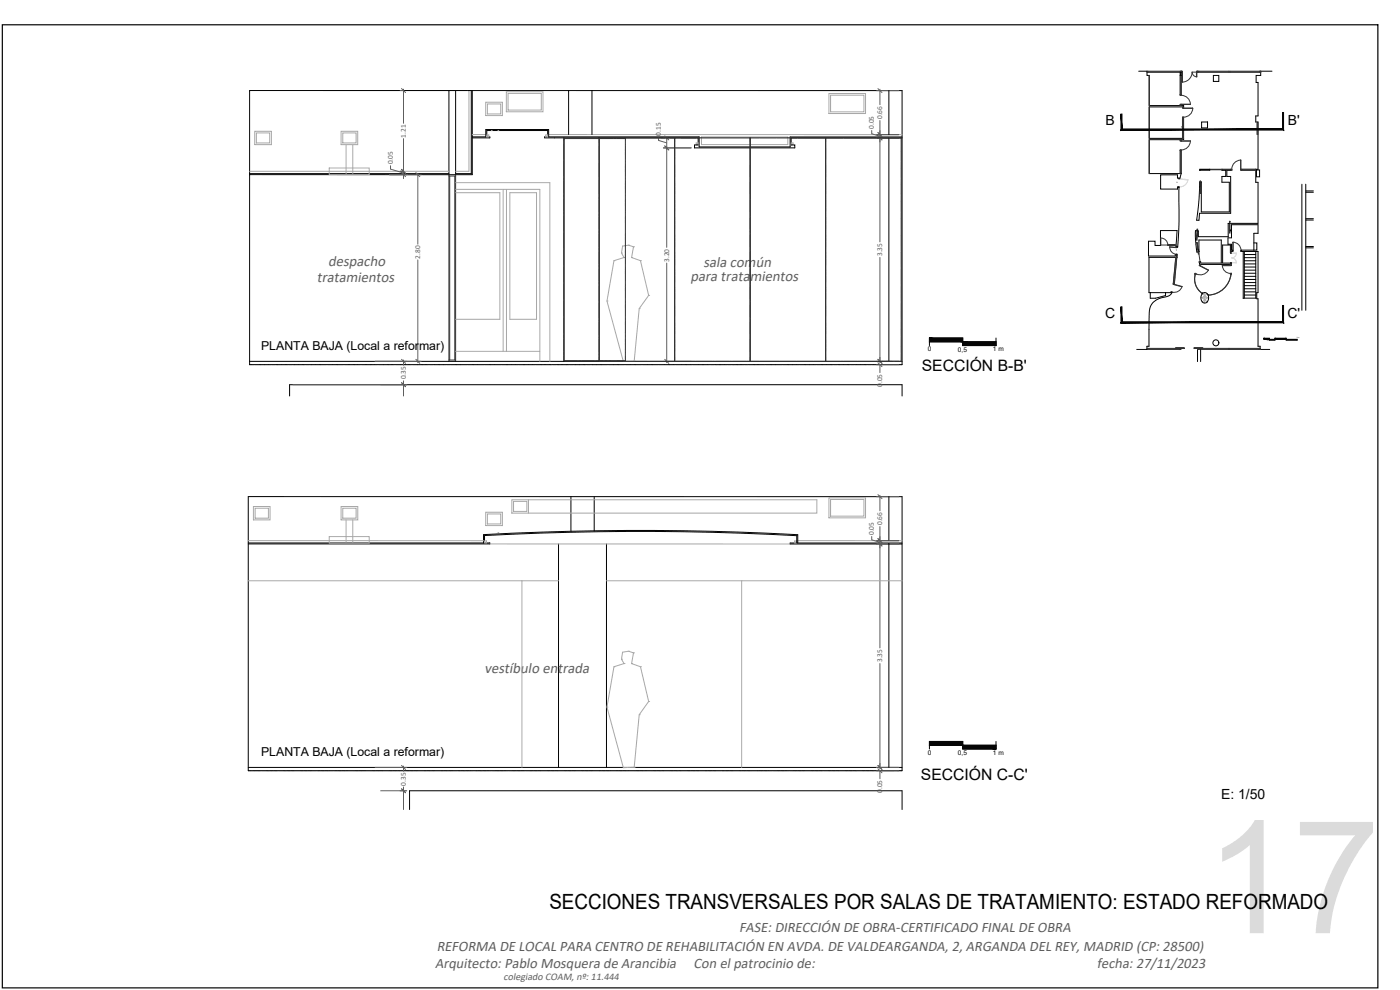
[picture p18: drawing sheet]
<svg xmlns="http://www.w3.org/2000/svg" width="420mm" height="297mm" viewBox="0 0 420 297" stroke-linecap="round" stroke-linejoin="round" font-family="sans-serif">
<defs><g id="words">
<text font-size="47.2" fill="#dbdbdb" x="361.6" y="280">17</text>
<text font-size="6.3" x="164.9" y="272.6">SECCIONES TRANSVERSALES POR SALAS DE TRATAMIENTO: ESTADO REFORMADO</text>
<g font-size="4.7">
<text x="276.6" y="111.4">SECCIÓN B-B'</text>
<text x="276.4" y="233.9">SECCIÓN C-C'</text>
</g>
<g font-size="4.5" fill="#5e5e5e">
<text x="98.4" y="79.9">despacho</text>
<text x="211.1" y="80.1">sala común</text>
<text x="95.1" y="84.5">tratamientos</text>
<text x="207.2" y="84.4">para tratamientos</text>
<text x="145.4" y="202">vestíbulo entrada</text>
</g>
<g font-size="4.4" fill="#5e5e5e">
<text x="221.8" y="279.6">FASE: DIRECCIÓN DE OBRA-CERTIFICADO FINAL DE OBRA</text>
<text x="131.1" y="285.4">REFORMA DE LOCAL PARA CENTRO DE REHABILITACIÓN EN AVDA. DE VALDEARGANDA, 2, ARGANDA DEL REY, MADRID (CP: 28500)</text>
<text x="130.6" y="290.4">Arquitecto: Pablo Mosquera de Arancibia</text>
<text x="208.2" y="290.4">Con el patrocinio de:</text>
<text x="329.2" y="290.4">fecha: 27/11/2023</text>
</g>
<g font-size="4.2">
<text x="331.8" y="37.5">B</text>
<text x="386.5" y="37.5">B'</text>
<text x="331.7" y="95.4">C</text>
<text x="386.4" y="95.4">C'</text>
<text x="366.5" y="239.6">E: 1/50</text>
</g>
<g font-size="3.7">
<text x="78.4" y="105.1">PLANTA BAJA (Local a reformar)</text>
<text x="78.4" y="226.9">PLANTA BAJA (Local a reformar)</text>
</g>
<text font-size="3.1" fill="#5e5e5e" x="151.1" y="294.2">colegiado COAM, nº: 11.444</text>
<g font-size="2.2" fill="#5e5e5e">
<text x="264.8" y="35.7" transform="rotate(-90 264.8 35.7)">0.66</text>
<text x="121.8" y="41.3" transform="rotate(-90 121.8 41.3)">1.21</text>
<text x="198.3" y="40.7" transform="rotate(-90 198.3 40.7)">0.15</text>
<text x="262.3" y="38.7" transform="rotate(-90 262.3 38.7)">0.05</text>
<text x="117.9" y="49.3" transform="rotate(-90 117.9 49.3)">0.05</text>
<text x="126.1" y="77.6" transform="rotate(-90 126.1 77.6)">2.80</text>
<text x="264.8" y="76.8" transform="rotate(-90 264.8 76.8)">3.35</text>
<text x="200.8" y="78.6" transform="rotate(-90 200.8 78.6)">3.20</text>
<text x="121.8" y="113.8" transform="rotate(-90 121.8 113.8)">0.35</text>
<text x="264.8" y="116.1" transform="rotate(-90 264.8 116.1)">0.05</text>
<text x="262.3" y="160.6" transform="rotate(-90 262.3 160.6)">0.05</text>
<text x="264.8" y="157.6" transform="rotate(-90 264.8 157.6)">0.66</text>
<text x="264.8" y="198.7" transform="rotate(-90 264.8 198.7)">3.35</text>
<text x="121.8" y="235.7" transform="rotate(-90 121.8 235.7)">0.35</text>
<text x="264.8" y="237.9" transform="rotate(-90 264.8 237.9)">0.05</text>
</g>
<g font-size="2">
<text x="278.4" y="105.4">0</text>
<text x="287.5" y="105.5">0,5</text>
<text x="298" y="105.4">1 m</text>
<text x="278.4" y="226.5">0</text>
<text x="287.5" y="226.6">0,5</text>
<text x="298" y="226.4">1 m</text>
</g>
<g font-size=".5">
<text x="379.3" y="101.4">0</text>
<text x="382.5" y="101.4">1</text>
<text x="385.8" y="101.4">2</text>
<text x="389.2" y="101.4">3 m</text>
<text x="380.3" y="102.3">0,5</text>
</g>
</g></defs>
<!-- layer: Muros -->
<g fill="none" stroke="#000" stroke-width=".3">
<path d="M134.7 27.2v24.9h-59.8M136.7 27.2v24.9h4.7v-24.9M141.7 27.2v25.2h-66.8M341.7 21.4h2.5v1.2h.7v9.1h10.3v.4h-10.3v9.4h10.3v.4h-10.3v10.2h9.6l-.4 1.4-.7-.1v-.9h-5.1v4.2h5.1v-.5h.4M354.2 21.7v.9h.3v-.9M360.6 36.6h1.8v1.8h-1.8zM364.2 22.6h1.6v1.8h-1.6zM381.7 21.4h-3.3v1.2h-1.4v2.1h.5v10.1h-.6v1.8h.6v14.2h-.6v3.9h.6v12.3h-8.4M141.7 41.4h5.3v-.3h-.9v-1.9h18.3v1.9h-.9v.3h46v2.1h-1.1v.9h30.1v-.9h-1.1v-2.1h33.3M141.7 41.1h4.1v-2.2h18.9v2.2h45.1v3h27.3v-3h33.6M353.2 54.7h.1M353.5 56.2h.3"/>
<path d="M353.8 56.2v11.2l-.4 6.7-.5-.1 .4-4.8h-5v4.4h-1.7v-1.2h-1.9v4.4h8v-.3h.6l-.1 .7M360.1 50.8h3v.3h-3zM360.2 54.6l-.5 6.4-.6 5.1h.7l.2-2.1h9.3v-11.1h-1.1v-1.8h1.1v-.3h-2.6v.3h1.2v1.8h-1.2v1.8h2.2v8.9h-8.4v-9h-.2M377.1 51h.9v2.1h-.9zM390.7 55.3v37.8M391.9 57.7h2.3M391.9 55.3v37.8M391.9 57.3h2.3M353 75h.1M353.2 77.2h-8.4v10.6h.4v1.7h1.6l3-.8v-.9h1.9a2.52 2.52 0 0 1-2.2 1.3 4.7 4.7 0 0 0-4.6 5.1l-.1 9.7h-.6v.9h-3.1M353.2 76.8v.4M359.2 69.3l-.4-.1v2.9l.4 3.5h.4"/>
<path d="M359.7 75.6l.2-.1-.1-3.5h6.7v6.9h-6.1l-.1-.4-.4 .1 .2 .7h9.5v-.4h-2.7v-5.4h2.4v2.3h.3v-.4h.2v-.4h-.2v-1.7h-1.1v-1.9h1.1v-4h7.9v2.6h-1.2v5h-3.7v.4h4.9v12.4h-.3v1.8h.3v14.3h.7v.9h2.9M368.6 67h.4M368.6 67v4h-9v-1.7h-.2M391.9 65.6h2.3M391.9 66h2.3M391.9 74h2.3M391.9 74.4h2.3M360.8 88.1a1.13 1.13 0 0 1 1.4-.2 1.13 1.13 0 0 1 .5 1.3 1.21 1.21 0 0 1-.4 1.4 1.21 1.21 0 0 1-1.5 0l-.4-1.1zM74.9 108.4h195.8M75.9 109.4h-1v-82.2h195.8l-.1 82.2M75.9 109.4h.1M76.1 109.4h.1"/>
<path d="M76.3 109.4h.1M76.5 109.4h.1M76.6 109.4h.1M76.8 109.4h.1M77 109.4h.1M77.1 109.4h.1M77.3 109.4h.1M77.5 109.4h3.6M81.2 109.4h.1M81.4 109.4h.1M81.6 109.4h.1M81.7 109.4h.1"/>
<path d="M81.9 109.4h.1M82.1 109.4h.1M82.2 109.4h.1M82.4 109.4h.1M82.6 109.4h.1M82.7 109.4h3.7M86.5 109.4h.1M86.7 109.4h.1M86.8 109.4h.1M86.9 118.8v-3.4h183.8v3.4M87 109.4h.1M87.2 109.4h.1"/>
<path d="M87.3 109.4h.1M87.5 109.4h.1M87.7 109.4h.1M87.8 109.4h.1M88 109.4h3.7M91.8 109.4h.1M91.9 109.4h.1M92.1 109.4h.1M92.3 109.4h.1M92.4 109.4h.1M92.6 109.4h.1M92.8 109.4h.1"/>
<path d="M92.9 109.4h.1M93.1 109.4h.1M93.3 109.4h3.6M97 109.4h.1M97.2 109.4h.1M97.4 109.4h.1M97.5 109.4h.1M97.7 109.4h.1M97.9 109.4h.1M98 109.4h.1M98.2 109.4h.1M98.4 109.4h.1"/>
<path d="M98.6 109.4h3.6M102.3 109.4h.1M102.5 109.4h.1M102.6 109.4h.1M102.8 109.4h.1M103 109.4h.1M103.1 109.4h.1M103.3 109.4h.1M103.5 109.4h.1M103.7 109.4h.1M103.8 109.4h3.7M107.6 109.4h.1"/>
<path d="M107.7 109.4h.1M107.9 109.4h.1M108.1 109.4h.1M108.2 109.4h.1M108.4 109.4h.1M108.6 109.4h.1M108.8 109.4h.1M108.9 109.4h.1M109.1 109.4h3.7M112.8 109.4h.1M113 109.4h.1M113.2 109.4h.1"/>
<path d="M113.3 109.4h.1M113.5 109.4h.1M113.7 109.4h.1M113.9 109.4h.1M114 109.4h.1M114.2 109.4h.1M114.4 109.4h3.6M118.1 109.4h.1M118.3 109.4h.1M118.4 109.4h.1M118.6 109.4h.1M118.8 109.4h.1"/>
<path d="M119 109.4h.1M119.1 109.4h.1M119.3 109.4h.1M119.5 109.4h.1M119.6 109.4h3.7M123.4 109.4h.1M123.5 109.4h.1M123.7 109.4h.1M123.9 109.4h.1M124.1 109.4h.1M124.2 109.4h.1M124.4 109.4h.1"/>
<path d="M124.6 109.4h.1M124.7 109.4h.1M124.9 109.4h3.7M128.7 109.4h.1M128.8 109.4h.1M129 109.4h.1M129.2 109.4h.1M129.3 109.4h.1M129.5 109.4h.1M129.7 109.4h.1M129.8 109.4h.1M130 109.4h.1"/>
<path d="M130.2 109.4h3.6M133.9 109.4h.1M134.1 109.4h.1M134.3 109.4h.1M134.4 109.4h.1M134.6 109.4h.1M134.8 109.4h.1M134.9 109.4h.1M135.1 109.4h.1M135.3 109.4h.1M135.4 109.4h3.7M139.2 109.4h.1"/>
<path d="M139.4 109.4h.1M139.5 109.4h.1M139.7 109.4h.1M139.9 109.4h.1M140 109.4h.1M140.2 109.4h.1M140.4 109.4h.1M140.5 109.4h.1M140.7 109.4h3.7M144.5 109.4h.1M144.6 109.4h.1M144.8 109.4h.1"/>
<path d="M145 109.4h.1M145.1 109.4h.1M145.3 109.4h.1M145.5 109.4h.1M145.6 109.4h.1M145.8 109.4h.1M146 109.4h3.6M149.7 109.4h.1M149.9 109.4h.1M150.1 109.4h.1M150.2 109.4h.1M150.4 109.4h.1"/>
<path d="M150.6 109.4h.1M150.7 109.4h.1M150.9 109.4h.1M151.1 109.4h.1M151.3 109.4h3.6M155 109.4h.1M155.2 109.4h.1M155.3 109.4h.1M155.5 109.4h.1M155.7 109.4h.1M155.9 109.4h.1M156 109.4h.1"/>
<path d="M156.2 109.4h.1M156.4 109.4h.1M156.5 109.4h3.7M160.3 109.4h.1M160.4 109.4h.1M160.6 109.4h.1M160.8 109.4h.1M161 109.4h.1M161.1 109.4h.1M161.3 109.4h.1M161.5 109.4h.1M161.6 109.4h.1"/>
<path d="M161.8 109.4h3.7M165.5 109.4h.1M165.7 109.4h.1M165.9 109.4h.1M166.1 109.4h.1M166.2 109.4h.1M166.4 109.4h.1M166.6 109.4h.1M166.7 109.4h.1M166.9 109.4h.1M167.1 109.4h3.6M170.8 109.4h.1"/>
<path d="M171 109.4h.1M171.2 109.4h.1M171.3 109.4h.1M171.5 109.4h.1M171.7 109.4h.1M171.8 109.4h.1M172 109.4h.1M172.2 109.4h.1M172.3 109.4h3.7M176.1 109.4h.1M176.3 109.4h.1M176.4 109.4h.1"/>
<path d="M176.6 109.4h.1M176.8 109.4h.1M176.9 109.4h.1M177.1 109.4h.1M177.3 109.4h.1M177.4 109.4h.1M177.6 109.4h3.7M181.4 109.4h.1M181.5 109.4h.1M181.7 109.4h.1M181.9 109.4h.1M182 109.4h.1"/>
<path d="M182.2 109.4h.1M182.4 109.4h.1M182.5 109.4h.1M182.7 109.4h.1M182.9 109.4h3.6M186.6 109.4h.1M186.8 109.4h.1M187 109.4h.1M187.1 109.4h.1M187.3 109.4h.1M187.5 109.4h.1M187.6 109.4h.1"/>
<path d="M187.8 109.4h.1M188 109.4h.1M188.2 109.4h3.6M191.9 109.4h.1M192.1 109.4h.1M192.2 109.4h.1M192.4 109.4h.1M192.6 109.4h.1M192.7 109.4h.1M192.9 109.4h.1M193.1 109.4h.1M193.3 109.4h.1"/>
<path d="M193.4 109.4h3.7M197.2 109.4h.1M197.3 109.4h.1M197.5 109.4h.1M197.7 109.4h.1M197.8 109.4h.1M198 109.4h.1M198.2 109.4h.1M198.4 109.4h.1M198.5 109.4h.1M198.7 109.4h3.7M202.4 109.4h.1"/>
<path d="M202.6 109.4h.1M202.8 109.4h.1M202.9 109.4h.1M203.1 109.4h.1M203.3 109.4h.1M203.5 109.4h.1M203.6 109.4h.1M203.8 109.4h.1M204 109.4h3.6M207.7 109.4h.1M207.9 109.4h.1M208 109.4h.1"/>
<path d="M208.2 109.4h.1M208.4 109.4h.1M208.6 109.4h.1M208.7 109.4h.1M208.9 109.4h.1M209.1 109.4h.1M209.2 109.4h3.7M213 109.4h.1M213.1 109.4h.1M213.3 109.4h.1M213.5 109.4h.1M213.7 109.4h.1"/>
<path d="M213.8 109.4h.1M214 109.4h.1M214.2 109.4h.1M214.3 109.4h.1M214.5 109.4h3.7M218.2 109.4h.1M218.4 109.4h.1M218.6 109.4h.1M218.8 109.4h.1M218.9 109.4h.1M219.1 109.4h.1M219.3 109.4h.1"/>
<path d="M219.4 109.4h.1M219.6 109.4h.1M219.8 109.4h3.6M223.5 109.4h.1M223.7 109.4h.1M223.9 109.4h.1M224 109.4h.1M224.2 109.4h.1M224.4 109.4h.1M224.5 109.4h.1M224.7 109.4h.1M224.9 109.4h.1"/>
<path d="M225 109.4h3.7M228.8 109.4h.1M229 109.4h.1M229.1 109.4h.1M229.3 109.4h.1M229.5 109.4h.1M229.6 109.4h.1M229.8 109.4h.1M230 109.4h.1M230.1 109.4h.1M230.3 109.4h3.7M234.1 109.4h.1"/>
<path d="M234.2 109.4h.1M234.4 109.4h.1M234.6 109.4h.1M234.7 109.4h.1M234.9 109.4h.1M235.1 109.4h.1M235.2 109.4h.1M235.4 109.4h.1M235.6 109.4h3.6M239.3 109.4h.1M239.5 109.4h.1M239.7 109.4h.1"/>
<path d="M239.8 109.4h.1M240 109.4h.1M240.2 109.4h.1M240.3 109.4h.1M240.5 109.4h.1M240.7 109.4h.1M240.9 109.4h3.6M244.6 109.4h.1M244.8 109.4h.1M244.9 109.4h.1M245.1 109.4h.1M245.3 109.4h.1"/>
<path d="M245.4 109.4h.1M245.6 109.4h.1M245.8 109.4h.1M246 109.4h.1M246.1 109.4h3.7M249.9 109.4h.1M250 109.4h.1M250.2 109.4h.1M250.4 109.4h.1M250.5 109.4h.1M250.7 109.4h.1M250.9 109.4h.1"/>
<path d="M251.1 109.4h.1M251.2 109.4h.1M251.4 109.4h3.7M255.1 109.4h.1M255.3 109.4h.1M255.5 109.4h.1M255.7 109.4h.1M255.8 109.4h.1M256 109.4h.1M256.2 109.4h.1M256.3 109.4h.1M256.5 109.4h.1"/>
<path d="M256.7 109.4h3.6M260.4 109.4h.1M260.6 109.4h.1M260.8 109.4h.1M260.9 109.4h.1M261.1 109.4h.1M261.3 109.4h.1M261.4 109.4h.1M261.6 109.4h.1M261.8 109.4h.1M261.9 109.4h3.7M265.7 109.4h.1"/>
<path d="M265.9 109.4h.1M266 109.4h.1M266.2 109.4h.1M266.4 109.4h.1M266.5 109.4h.1M266.7 109.4h.1M266.9 109.4h.1M267 109.4h.1M267.2 109.4h3.3M74.5 162.9h72.5v.3h-72.5M145.1 162.9v-2.5a876.6 876.6 0 0 1 94.3 0v2.5M145.4 162.9v-2.2a873.6 873.6 0 0 1 93.7 0v2.2"/>
<path d="M270.7 162.9h-33.6v.3h33.6M74.5 230.3h196.2M78.1 231.3h-3.6v-82.3h196.2v82.3h-1.4M78.2 231.3h.1M78.4 231.3h.1M78.5 231.3h.1M78.7 231.3h.1M78.9 231.3h.1M79.1 231.3h.1M79.2 231.3h.1M79.4 231.3h.1M79.6 231.3h3.8"/>
<path d="M83.5 231.3h.1M83.7 231.3h.1M83.8 231.3h.1M84 231.3h.1M84.2 231.3h.1M84.3 231.3h.1M84.5 231.3h.1M84.7 231.3h.1M84.8 231.3h3.9M88.8 231.3h.1M88.9 231.3h.1M89.1 231.3h.1"/>
<path d="M89.3 231.3h.1M89.4 231.3h.1M89.6 231.3h.1M89.8 231.3h.1M89.9 231.3h.1M90.1 231.3h3.8M94 231.3h.1M94.2 231.3h.1M94.4 231.3h.1M94.5 231.3h.1M94.7 231.3h.1M94.9 231.3h.1"/>
<path d="M95 231.3h.1M95.2 231.3h.1M95.4 231.3h3.8M99.3 231.3h.1M99.5 231.3h.1M99.6 231.3h.1M99.8 231.3h.1M100 231.3h.1M100.1 231.3h.1M100.3 231.3h.1M100.5 231.3h.1M100.6 231.3h3.9"/>
<path d="M104.6 231.3h.1M104.7 231.3h.1M104.9 231.3h.1M105.1 231.3h.1M105.2 231.3h.1M105.4 231.3h.1M105.6 231.3h.1M105.7 231.3h.1M105.9 231.3h3.8M109.8 231.3h.1M110 231.3h.1M110.2 231.3h.1"/>
<path d="M110.3 231.3h.1M110.5 231.3h.1M110.7 231.3h.1M110.8 231.3h.1M111 231.3h.1M111.2 231.3h3.8M115.1 231.3h.1M115.3 231.3h.1M115.4 231.3h.1M115.6 231.3h.1M115.8 231.3h.1M116 231.3h.1"/>
<path d="M116.1 231.3h.1M116.3 231.3h.1M116.5 231.3h3.8M120.4 231.3h.1M120.5 231.3h.1M120.7 231.3h.1M120.9 231.3h.1M121.1 231.3h.1M121.2 231.3h.1M121.4 231.3h.1M121.6 231.3h.1M121.7 231.3h3.9"/>
<path d="M125.6 231.3h.1M125.8 231.3h.1M126 231.3h.1M126.2 231.3h.1M126.3 231.3h.1M126.5 231.3h.1M126.7 231.3h.1M126.8 231.3h.1M127 231.3h3.8M130.9 231.3h.1M131.1 231.3h.1M131.3 231.3h.1"/>
<path d="M131.4 231.3h.1M131.6 231.3h.1M131.8 231.3h.1M131.9 231.3h.1M132.1 231.3h.1M132.3 231.3h3.8M136.2 231.3h.1M136.4 231.3h.1M136.5 231.3h.1M136.7 231.3h.1M136.9 231.3h.1M137 231.3h.1"/>
<path d="M137.2 231.3h.1M137.4 231.3h.1M137.5 231.3h3.9M141.5 231.3h.1M141.6 231.3h.1M141.8 231.3h.1M142 231.3h.1M142.1 231.3h.1M142.3 231.3h.1M142.5 231.3h.1M142.6 231.3h.1M142.8 231.3h3.8"/>
<path d="M146.7 231.3h.1M146.9 231.3h.1M147.1 231.3h.1M147.2 231.3h.1M147.4 231.3h.1M147.6 231.3h.1M147.7 231.3h.1M147.9 231.3h.1M148.1 231.3h3.8M152 231.3h.1M152.2 231.3h.1M152.3 231.3h.1"/>
<path d="M152.5 231.3h.1M152.7 231.3h.1M152.8 231.3h.1M153 231.3h.1M153.2 231.3h.1M153.4 231.3h3.8M157.3 231.3h.1M157.4 231.3h.1M157.6 231.3h.1M157.8 231.3h.1M157.9 231.3h.1M158.1 231.3h.1"/>
<path d="M158.3 231.3h.1M158.5 231.3h.1M158.6 231.3h3.9M162.5 231.3h.1M162.7 231.3h.1M162.9 231.3h.1M163 231.3h.1M163.2 231.3h.1M163.4 231.3h.1M163.6 231.3h.1M163.7 231.3h.1M163.9 231.3h3.8"/>
<path d="M167.8 231.3h.1M168 231.3h.1M168.1 231.3h.1M168.3 231.3h.1M168.5 231.3h.1M168.7 231.3h.1M168.8 231.3h.1M169 231.3h.1M169.2 231.3h3.8M173.1 231.3h.1M173.2 231.3h.1M173.4 231.3h.1"/>
<path d="M173.6 231.3h.1M173.8 231.3h.1M173.9 231.3h.1M174.1 231.3h.1M174.3 231.3h.1M174.4 231.3h3.9M178.4 231.3h.1M178.5 231.3h.1M178.7 231.3h.1M178.9 231.3h.1M179 231.3h.1M179.2 231.3h.1"/>
<path d="M179.4 231.3h.1M179.5 231.3h.1M179.7 231.3h3.8M183.6 231.3h.1M183.8 231.3h.1M184 231.3h.1M184.1 231.3h.1M184.3 231.3h.1M184.5 231.3h.1M184.6 231.3h.1M184.8 231.3h.1M185 231.3h3.8"/>
<path d="M188.9 231.3h.1M189.1 231.3h.1M189.2 231.3h.1M189.4 231.3h.1M189.6 231.3h.1M189.7 231.3h.1M189.9 231.3h.1M190.1 231.3h.1M190.2 231.3h3.9M194.2 231.3h.1M194.3 231.3h.1M194.5 231.3h.1"/>
<path d="M194.7 231.3h.1M194.8 231.3h.1M195 231.3h.1M195.2 231.3h.1M195.3 231.3h.1M195.5 231.3h3.8M199.4 231.3h.1M199.6 231.3h.1M199.8 231.3h.1M199.9 231.3h.1M200.1 231.3h.1M200.3 231.3h.1"/>
<path d="M200.4 231.3h.1M200.6 231.3h.1M200.8 231.3h3.8M204.7 231.3h.1M204.9 231.3h.1M205 231.3h.1M205.2 231.3h.1M205.4 231.3h.1M205.5 231.3h.1M205.7 231.3h.1M205.9 231.3h.1M206.1 231.3h3.8"/>
<path d="M210 231.3h.1M210.1 231.3h.1M210.3 231.3h.1M210.5 231.3h.1M210.7 231.3h.1M210.8 231.3h.1M211 231.3h.1M211.2 231.3h.1M211.3 231.3h3.9M215.2 231.3h.1M215.4 231.3h.1M215.6 231.3h.1"/>
<path d="M215.8 231.3h.1M215.9 231.3h.1M216.1 231.3h.1M216.3 231.3h.1M216.4 231.3h.1M216.6 231.3h3.8M220.5 231.3h.1M220.7 231.3h.1M220.9 231.3h.1M221 231.3h.1M221.2 231.3h.1M221.4 231.3h.1"/>
<path d="M221.5 231.3h.1M221.7 231.3h.1M221.9 231.3h3.8M225.8 231.3h.1M226 231.3h.1M226.1 231.3h.1M226.3 231.3h.1M226.5 231.3h.1M226.6 231.3h.1M226.8 231.3h.1M227 231.3h.1M227.1 231.3h3.9"/>
<path d="M231.1 231.3h.1M231.2 231.3h.1M231.4 231.3h.1M231.6 231.3h.1M231.7 231.3h.1M231.9 231.3h.1M232.1 231.3h.1M232.2 231.3h.1M232.4 231.3h3.8M236.3 231.3h.1M236.5 231.3h.1M236.7 231.3h.1"/>
<path d="M236.8 231.3h.1M237 231.3h.1M237.2 231.3h.1M237.3 231.3h.1M237.5 231.3h.1M237.7 231.3h3.8M241.6 231.3h.1M241.8 231.3h.1M241.9 231.3h.1M242.1 231.3h.1M242.3 231.3h.1M242.4 231.3h.1"/>
<path d="M242.6 231.3h.1M242.8 231.3h.1M243 231.3h3.8M246.9 231.3h.1M247 231.3h.1M247.2 231.3h.1M247.4 231.3h.1M247.5 231.3h.1M247.7 231.3h.1M247.9 231.3h.1M248.1 231.3h.1M248.2 231.3h3.9"/>
<path d="M252.1 231.3h.1M252.3 231.3h.1M252.5 231.3h.1M252.6 231.3h.1M252.8 231.3h.1M253 231.3h.1M253.2 231.3h.1M253.3 231.3h.1M253.5 231.3h3.8M257.4 231.3h.1M257.6 231.3h.1M257.7 231.3h.1"/>
<path d="M257.9 231.3h.1M258.1 231.3h.1M258.3 231.3h.1M258.4 231.3h.1M258.6 231.3h.1M258.8 231.3h3.8M262.7 231.3h.1M262.8 231.3h.1M263 231.3h.1M263.2 231.3h.1M263.4 231.3h.1M263.5 231.3h.1"/>
<path d="M263.7 231.3h.1M263.9 231.3h.1M264 231.3h3.9M267.9 231.3h.1M268.1 231.3h.1M268.3 231.3h.1M268.5 231.3h.1M268.6 231.3h.1M268.8 231.3h.1M269 231.3h.1M269.1 231.3h.1M122.9 242.9v-5.6h147.8v5.6"/>
<circle cx="364.9" cy="102.9" r=".9"/>
</g>
<g fill="none" stroke="#333" stroke-width=".3">
<path d="M344.2 21.4h10.3v.3h-10.3M344.5 21.4v.3M344.5 21.5h9.7M344.9 22.6v9.1zM344.9 32.1v9.4zM354.2 21.4v.3M354.2 28.4h.3M354.2 31.5h.3M354.2 22.6v6h.3M354.3 21.4h.3v.2h-.3zM354.5 22.6v6M354.5 28.6a2.74 2.74 0 0 1 2.7 2.6"/>
<path d="M354.5 38.1h.1M354.6 21.6h.3v3M354.7 24.5h.1M354.8 21.6h.1M354.9 32.1v.4h3M354.9 35.3h.3M354.9 35.4h.3M354.9 32.2h.3M354.9 35.4v6.1M355.2 32.1v.4h2.7M357.3 31.2l-3.1 .1v.4M357.3 31.2h-2.8v.5"/>
<path d="M358 32.5a2.74 2.74 0 0 1-2.8 2.6M359.1 21.6v1.5M359.2 21.6l-.1-.2h.3v.2h-1.6a3 3 0 0 1-3 3v-3.2h-.2v.2M359.2 21.4v1.7a1.43 1.43 0 0 1-1.4-1.5M359.4 21.4h.3v.3h-.3zM359.7 21.7h18.7M359.7 21.4h18.7M359.7 21.5h9.1M368.8 21.4v.3M369.1 21.5h8.9M369.1 21.4v.3M377.3 37.1v.1"/>
<path d="M377.3 37.3v.1M377.3 37.5v.1M377.3 37.7v.2M377.3 38v.1M377.3 38.2v.1M377.3 38.4v.2M377.3 38.7v.1M377.3 38.9v.1M377.3 39.1v.1M377.3 39.3v.1M377.3 39.5v.2M377.3 39.8v.1"/>
<path d="M377.3 36.9v.1M377.4 36.9l.1 .1M377.5 37.1v.1M377.5 37.3v.1M377.5 37.5v.1M377.5 37.7v.2M377.5 38v.1M377.5 38.2v.1M377.5 38.4v.2M377.5 38.7v.1M377.5 38.9v.1M377.5 39.1v.1"/>
<path d="M377.5 39.3v.1M377.5 39.5v.2M377.5 39.8v.1M378 21.4h.4v.3h-.4zM134.7 52.4v56M134.7 52.8h2M135 52.8v55.2M136.5 52.8v55.2M136.7 52.4v56M169.2 41.8v.6M169.2 42.5v.1M169.2 42.6v.1"/>
<path d="M169.2 42.8v.1M169.2 43v.1M169.2 43.1v.1M169.2 43.3v.1M169.2 43.5v.1M169.2 43.7h.1M169.2 43.8v3.9M169.2 47.7v.1M169.2 47.9v.1M169.2 48.1v.1M169.2 48.2v.1M169.2 48.4v.1"/>
<path d="M169.2 48.6v.1M169.2 48.8h.1M169.2 48.9v.1M169.2 49.1v3.8M169.2 53v.1M169.2 53.2v.1M169.2 53.3v.1M169.2 53.5v.1M169.2 53.7v.1M169.2 53.9h.1M169.2 54v.1M169.2 54.2v.1"/>
<path d="M169.2 54.4v3.6M169.2 58.1v.1M169.2 58.3v.1M169.2 58.4v.1M169.2 58.6v.1M169.2 58.8v.1M169.2 59h.1M169.2 59.1v.1M169.2 59.3v.1M169.2 59.5h.1M169.2 59.6v3.7M169.3 41.6l-.1 .1"/>
<path d="M169.4 41.6h3.7M173.2 41.6h.1M173.3 41.6h.1M173.5 41.6h.1M173.7 41.6h.1M173.8 41.6h.1M174 41.6h.1M174.2 41.6h.1M174.3 41.6h.1M174.5 41.6h.1M174.7 41.6h3.7M178.4 41.6h.1"/>
<path d="M178.6 41.6h.1M178.8 41.6h.1M178.9 41.6h.1M179.1 41.6h.1M179.3 41.6h.1M179.5 41.6h.1M179.6 41.6h.1M179.8 41.6h.1M179.8 41.5v1.1M179.8 42.7v.1M179.8 42.9v.1M179.8 43.1h.1"/>
<path d="M179.8 43.2v.1M179.8 43.4v.1M179.8 43.6v.1M179.8 43.7v.1M179.8 43.9v.1M179.8 44.1v3.8M179.8 48v.1M179.8 48.2h.1M179.8 48.3v.1M179.8 48.5v.1M179.8 48.7v.1M179.8 48.8v.1"/>
<path d="M179.8 49v.1M179.8 49.2v.1M179.8 49.3v3.7M179.8 53.1v.1M179.8 53.3h.1M179.8 53.4v.1M179.8 53.6v.1M179.8 53.8v.1M179.8 53.9v.1M179.8 54.1v.1M179.8 54.3v.1M179.8 54.4v.1"/>
<path d="M179.8 54.6v3.7M179.8 58.4h.1M179.8 58.5v.1M179.8 58.7v.1M179.8 58.9v.1M179.8 59v.1M179.8 59.2v.1M179.8 59.4v.1M179.8 59.5v.1M179.8 59.7v.1M179.8 59.9v3.6M179.9 41.4l-.1 .1"/>
<path d="M180 41.6h3.6M180 41.4h3.5M183.5 41.4h.1M183.7 41.6h.1M183.7 41.4h.1M183.9 41.6h.1M183.9 41.4h.1M184 41.6h.1M184 41.4h.1M184.2 41.6h.1M184.2 41.4h.1M184.4 41.6h.1"/>
<path d="M184.4 41.4h.1M184.6 41.6h.1M184.6 41.4h.1M184.7 41.6h.1M184.7 41.4h.1M184.9 41.6h.1M184.9 41.4h.1M185.1 41.6h.1M185.1 41.4h3.6M185.2 41.6h2.5v.8M187.7 42.5v.1M187.7 42.6v.1"/>
<path d="M187.7 42.8v.1M187.7 43v.1M187.7 43.1v.1M187.7 43.3v.1M187.7 43.5v.1M187.7 43.7h.1M187.7 43.8v3.9M187.7 47.7v.1M187.7 47.9v.1M187.7 48.1v.1M187.7 48.2v.1M187.7 48.4v.1"/>
<path d="M187.7 48.6v.1M187.7 48.8h.1M187.7 48.9v.1M187.7 49.1v3.8M187.7 53v.1M187.7 53.2v.1M187.7 53.3v.1M187.7 53.5v.1M187.7 53.7v.1M187.7 53.9h.1M187.7 54v.1M187.7 54.2v.1"/>
<path d="M187.7 54.4v3.6M187.7 58.1v.1M187.7 58.3v.1M187.7 58.4v.1M187.7 58.6v.1M187.7 58.8v.1M187.7 59h.1M187.7 59.1v.1M187.7 59.3v.1M187.7 59.5h.1M187.7 59.6v3.7M188.8 41.4h.1"/>
<path d="M189 41.4h.1M189.1 41.4h.1M189.3 41.4h.1M189.5 41.4h.1M189.7 41.4h.1M189.8 41.4h.1M190 41.4h.1M190.2 41.4h.1M190.3 41.4h3.7M194.1 41.4h.1M194.2 41.4h.1M194.4 41.4h.1"/>
<path d="M194.6 41.4h.1M194.8 41.4h.1M194.9 41.4h.1M195.1 41.4h.1M195.3 41.4h.1M195.4 41.4h.1M195.6 41.4h3.7M199.3 41.4h.1M199.5 41.4h.1M199.7 41.4h.1M199.9 41.4h.1M200 41.4h.1"/>
<path d="M200.2 41.4h.1M200.4 41.4h.1M200.5 41.4h.1M200.7 41.4h.1M200.9 41.4h1.6v1.2M202.5 42.7v.1M202.5 42.9v.1M202.5 43.1h.1M202.5 43.2v.1M202.5 43.4v.1M202.5 43.6v.1M202.5 43.7v.1"/>
<path d="M202.5 43.9v.1M202.5 44.1v3.8M202.5 48v.1M202.5 48.2h.1M202.5 48.3v.1M202.5 48.5v.1M202.5 48.7v.1M202.5 48.8v.1M202.5 49v.1M202.5 49.2v.1M202.5 49.3v3.7M202.5 53.1v.1"/>
<path d="M202.5 53.3h.1M202.5 53.4v.1M202.5 53.6v.1M202.5 53.8v.1M202.5 53.9v.1M202.5 54.1v.1M202.5 54.3v.1M202.5 54.4v.1M202.5 54.6v3.7M202.5 58.4h.1M202.5 58.5v.1M202.5 58.7v.1"/>
<path d="M202.5 58.9v.1M202.5 59v.1M202.5 59.2v.1M202.5 59.4v.1M202.5 59.5v.1M202.5 59.7v.1M202.5 59.9v3.6M202.7 41.4l-.2 .1M202.8 41.4h.1M203 41.4h.1M203.1 41.4h.1M203.3 41.4h.1"/>
<path d="M203.5 41.4h.1M203.6 41.4h.1M203.8 41.4h.1M204 41.4h.1M204.2 41.4h.1M204.3 41.4h3.7M208.1 41.4h.1M208.2 41.4h.1M208.4 41.4h.1M208.6 41.4h.1M208.7 41.4h.1M208.9 41.4h.1"/>
<path d="M209.1 41.4h.1M209.3 41.4h.1M209.4 41.4h.1M209.6 41.4h3.7M213.3 41.4h.1M213.5 41.4h.1M213.7 41.4h.1M213.8 41.4h.1M214 41.4h.1M214.2 41.4h.1M214.4 41.4h.1M214.5 41.4h.1"/>
<path d="M214.7 41.4h.1M214.9 41.4h3.6M218.6 41.4h.1M218.8 41.4h.1M218.9 41.4h.1M219.1 41.4h.1M219.3 41.4h.1M219.5 41.4h.1M219.6 41.4h.1M219.8 41.4h.1M220 41.4h.1M220.1 41.4h3.7"/>
<path d="M223.9 41.4h.1M224 41.4h.1M224.2 41.4h.1M224.4 41.4h.1M224.6 41.4h.1M224.7 41.4h.1M224.9 41.4h.1M225.1 41.4v1.2M225.1 42.7v.1M225.1 42.9v.1M225.1 43.1h.1M225.1 43.2v.1"/>
<path d="M225.1 43.4v.1M225.1 43.6v.1M225.1 43.7v.1M225.1 43.9v.1M225.1 44.1v3.8M225.1 48v.1M225.1 48.2h.1M225.1 48.3v.1M225.1 48.5v.1M225.1 48.7v.1M225.1 48.8v.1M225.1 49v.1"/>
<path d="M225.1 49.2v.1M225.1 49.3v3.7M225.1 53.1v.1M225.1 53.3h.1M225.1 53.4v.1M225.1 53.6v.1M225.1 53.8v.1M225.1 53.9v.1M225.1 54.1v.1M225.1 54.3v.1M225.1 54.4v.1M225.1 54.6v3.7"/>
<path d="M225.1 58.4h.1M225.1 58.5v.1M225.1 58.7v.1M225.1 58.9v.1M225.1 59v.1M225.1 59.2v.1M225.1 59.4v.1M225.1 59.5v.1M225.1 59.7v.1M225.1 59.9v3.6M225.2 41.4l-.1 .1M225.3 41.4h2.1"/>
<path d="M227.5 41.4h.1M227.7 41.4h.1M227.8 41.4h.1M228 41.4h.1M228.2 41.4h.1M228.3 41.4h.1M228.5 41.4h.1M228.7 41.4h.1M228.9 41.4h3.8M232.8 41.4h.1M232.9 41.4h.1M233.1 41.4h.1"/>
<path d="M233.3 41.4h.1M233.4 41.4h.1M233.6 41.4h.1M233.8 41.4h.1M234 41.4h.1M234.1 41.4h3.9M238 41.4h.1M238.2 41.4h.1M238.4 41.4h.1M238.5 41.4h.1M238.7 41.4h.1M238.9 41.4h.1"/>
<path d="M239.1 41.4h.1M239.2 41.4h.1M239.4 41.4h3.8M243.3 41.4h.1M243.5 41.4h.1M243.6 41.4h.1M243.8 41.4h.1M244 41.4h.1M244.2 41.4h.1M244.3 41.4h.1M244.5 41.4h.1M244.7 41.4h3.1v1.2"/>
<path d="M247.8 42.7v.1M247.8 42.9v.1M247.8 43.1h.1M247.8 43.2v.1M247.8 43.4v.1M247.8 43.6v.1M247.8 43.7v.1M247.8 43.9v.1M247.8 44.1v3.8M247.8 48v.1M247.8 48.2h.1M247.8 48.3v.1"/>
<path d="M247.8 48.5v.1M247.8 48.7v.1M247.8 48.8v.1M247.8 49v.1M247.8 49.2v.1M247.8 49.3v3.7M247.8 53.1v.1M247.8 53.3h.1M247.8 53.4v.1M247.8 53.6v.1M247.8 53.8v.1M247.8 53.9v.1"/>
<path d="M247.8 54.1v.1M247.8 54.3v.1M247.8 54.4v.1M247.8 54.6v3.7M247.8 58.4h.1M247.8 58.5v.1M247.8 58.7v.1M247.8 58.9v.1M247.8 59v.1M247.8 59.2v.1M247.8 59.4v.1M247.8 59.5v.1"/>
<path d="M247.8 59.7v.1M247.8 59.9v3.6M247.9 41.4l-.1 .1M247.9 41.4h.1M248.1 41.4h3.8M252 41.4h.1M252.2 41.4h.1M252.4 41.4h.1M252.5 41.4h.1M252.7 41.4h.1M252.9 41.4h.1M253 41.4h.1"/>
<path d="M253.2 41.4h.1M253.4 41.4h3.8M257.3 41.4h.1M257.5 41.4h.1M257.6 41.4h.1M257.8 41.4h.1M258 41.4h.1M258.1 41.4h.1M258.3 41.4h.1M258.5 41.4h.1M258.7 41.4h3.8M262.6 41.4h.1"/>
<path d="M262.7 41.4h.1M262.9 41.4h.1M263.1 41.4h.1M263.2 41.4h.1M263.4 41.4h.1M263.6 41.4h.1M263.8 41.4h.1M263.9 41.4h3.9M267.8 41.4h.1M268 41.4h.1M268.2 41.4h.1M268.4 41.4h.1"/>
<path d="M268.5 41.4h.1M268.7 41.4h.1M268.9 41.4h.1M269 41.4h.1M269.2 41.4h1.3v1.2M270.5 42.7v.1M270.5 42.9v.1M270.5 43.1h.1M270.5 43.2v.1M270.5 43.4v.1M270.5 43.6v.1M270.5 43.7v.1"/>
<path d="M270.5 43.9v.1M270.5 44.1v3.8M270.5 48v.1M270.5 48.2h.1M270.5 48.3v.1M270.5 48.5v.1M270.5 48.7v.1M270.5 48.8v.1M270.5 49v.1M270.5 49.2v.1M270.5 49.3v3.7M270.5 53.1v.1"/>
<path d="M270.5 53.3h.1M270.5 53.4v.1M270.5 53.6v.1M270.5 53.8v.1M270.5 53.9v.1M270.5 54.1v.1M270.5 54.3v.1M270.5 54.4v.1M270.5 54.6v3.7M270.5 58.4h.1M270.5 58.5v.1M270.5 58.7v.1"/>
<path d="M270.5 58.9v.1M270.5 59v.1M270.5 59.2v.1M270.5 59.4v.1M270.5 59.5v.1M270.5 59.7v.1M270.5 59.9v3.6M344.9 41.9v10.2zM353.5 56l.3 .2h-.3zM353.8 53.5l.3 .1-.3 .1zM354.2 41.9v.4l3.1 .1h-2.8v-.5M354.2 45.2h.3"/>
<path d="M354.2 52h.3M354.2 42.1h.3M354.5 45h-.3v7.1M354.5 45v7.1M354.9 41.5v-6.4l.3 .1v6.3M354.9 41.5h.3M357.2 42.3a2.74 2.74 0 0 1-2.7 2.7M360.2 54.3l.1 3.7zM363.1 50.8l3.6 .1zM369.3 50.8h.4M369.5 50.8v.3M369.7 50.8v.3h-.4"/>
<path d="M372.3 48a2.74 2.74 0 0 0-2.6 2.8M372.3 48l.1 3.1h4.5M372.3 48v2.8h4.6M372.6 50.8v.3M376.8 50.8v.3M377.3 40.2v.1M377.3 40v.1M377.5 40.2l-.1 .1M377.5 40v.1M169.2 63.4v.1M169.2 63.5v.1M169.2 63.7v.1"/>
<path d="M169.2 63.9v.1M169.2 64.1h.1M169.2 64.2v.1M169.2 64.4v.1M169.2 64.6v.1M169.2 64.7v.1M169.2 64.9v3.7M169.2 68.7h.1M169.2 68.8v.1M169.2 69v.1M169.2 69.2h.1M169.2 69.3v.1"/>
<path d="M169.2 69.5v.1M169.2 69.7v.1M169.2 69.8v.1M169.2 70v.1M169.2 70.2v3.6M169.2 73.9v.1M169.2 74.1v.1M169.2 74.3h.1M169.2 74.4v.1M169.2 74.6v.1M169.2 74.8v.1M169.2 74.9v.1"/>
<path d="M169.2 75.1v.1M169.2 75.3v3.8M169.2 79.2v.1M169.2 79.4h.1M169.2 79.5v.1M169.2 79.7v.1M169.2 79.9v.1M179.8 63.6v.1M179.8 63.8v.1M179.8 64v.1M179.8 64.1v.1M179.8 64.3v.1"/>
<path d="M179.8 64.5v.1M179.8 64.7h.1M179.8 64.8v.1M179.8 65v.1M179.8 65.2v3.6M179.8 68.9v.1M179.8 69.1v.1M179.8 69.2v.1M179.8 69.4v.1M179.8 69.6v.1M179.8 69.8h.1M179.8 69.9v.1"/>
<path d="M179.8 70.1v.1M179.8 70.3v3.8M179.8 74.2v.1M179.8 74.3v.1M179.8 74.5v.1M179.8 74.7v.1M179.8 74.9h.1M179.8 75v.1M179.8 75.2v.1M179.8 75.4h.1M179.8 75.5v3.9M179.8 79.4v.1"/>
<path d="M179.8 79.6v.1M179.8 79.8v.1M179.8 80h.1M187.7 63.4v.1M187.7 63.5v.1M187.7 63.7v.1M187.7 63.9v.1M187.7 64.1h.1M187.7 64.2v.1M187.7 64.4v.1M187.7 64.6v.1M187.7 64.7v.1"/>
<path d="M187.7 64.9v3.7M187.7 68.7h.1M187.7 68.8v.1M187.7 69v.1M187.7 69.2h.1M187.7 69.3v.1M187.7 69.5v.1M187.7 69.7v.1M187.7 69.8v.1M187.7 70v.1M187.7 70.2v3.6M187.7 73.9v.1"/>
<path d="M187.7 74.1v.1M187.7 74.3h.1M187.7 74.4v.1M187.7 74.6v.1M187.7 74.8v.1M187.7 74.9v.1M187.7 75.1v.1M187.7 75.3v3.8M187.7 79.2v.1M187.7 79.4h.1M187.7 79.5v.1M187.7 79.7v.1"/>
<path d="M187.7 79.9v.1M202.5 63.6v.1M202.5 63.8v.1M202.5 64v.1M202.5 64.1v.1M202.5 64.3v.1M202.5 64.5v.1M202.5 64.7h.1M202.5 64.8v.1M202.5 65v.1M202.5 65.2v3.6M202.5 68.9v.1"/>
<path d="M202.5 69.1v.1M202.5 69.2v.1M202.5 69.4v.1M202.5 69.6v.1M202.5 69.8h.1M202.5 69.9v.1M202.5 70.1v.1M202.5 70.3v3.8M202.5 74.2v.1M202.5 74.3v.1M202.5 74.5v.1M202.5 74.7v.1"/>
<path d="M202.5 74.9h.1M202.5 75v.1M202.5 75.2v.1M202.5 75.4h.1M202.5 75.5v3.9M202.5 79.4v.1M202.5 79.6v.1M202.5 79.8v.1M202.5 80h.1M225.1 63.6v.1M225.1 63.8v.1M225.1 64v.1"/>
<path d="M225.1 64.1v.1M225.1 64.3v.1M225.1 64.5v.1M225.1 64.7h.1M225.1 64.8v.1M225.1 65v.1M225.1 65.2v3.6M225.1 68.9v.1M225.1 69.1v.1M225.1 69.2v.1M225.1 69.4v.1M225.1 69.6v.1"/>
<path d="M225.1 69.8h.1M225.1 69.9v.1M225.1 70.1v.1M225.1 70.3v3.8M225.1 74.2v.1M225.1 74.3v.1M225.1 74.5v.1M225.1 74.7v.1M225.1 74.9h.1M225.1 75v.1M225.1 75.2v.1M225.1 75.4h.1"/>
<path d="M225.1 75.5v3.9M225.1 79.4v.1M225.1 79.6v.1M225.1 79.8v.1M225.1 80h.1M247.8 63.6v.1M247.8 63.8v.1M247.8 64v.1M247.8 64.1v.1M247.8 64.3v.1M247.8 64.5v.1M247.8 64.7h.1"/>
<path d="M247.8 64.8v.1M247.8 65v.1M247.8 65.2v3.6M247.8 68.9v.1M247.8 69.1v.1M247.8 69.2v.1M247.8 69.4v.1M247.8 69.6v.1M247.8 69.8h.1M247.8 69.9v.1M247.8 70.1v.1M247.8 70.3v3.8"/>
<path d="M247.8 74.2v.1M247.8 74.3v.1M247.8 74.5v.1M247.8 74.7v.1M247.8 74.9h.1M247.8 75v.1M247.8 75.2v.1M247.8 75.4h.1M247.8 75.5v3.9M247.8 79.4v.1M247.8 79.6v.1M247.8 79.8v.1"/>
<path d="M247.8 80h.1M270.5 63.6v.1M270.5 63.8v.1M270.5 64v.1M270.5 64.1v.1M270.5 64.3v.1M270.5 64.5v.1M270.5 64.7h.1M270.5 64.8v.1M270.5 65v.1M270.5 65.2v3.6M270.5 68.9v.1"/>
<path d="M270.5 69.1v.1M270.5 69.2v.1M270.5 69.4v.1M270.5 69.6v.1M270.5 69.8h.1M270.5 69.9v.1M270.5 70.1v.1M270.5 70.3v3.8M270.5 74.2v.1M270.5 74.3v.1M270.5 74.5v.1M270.5 74.7v.1"/>
<path d="M270.5 74.9h.1M270.5 75v.1M270.5 75.2v.1M270.5 75.4h.1M270.5 75.5v3.9M270.5 79.4v.1M270.5 79.6v.1M270.5 79.8v.1M270.5 80h.1M348.4 71.4a2.08 2.08 0 0 1 2.1 2.1h-2.1zM350.5 73.5h2.3zM351 74.2h2.1"/>
<path d="M351.1 74.1a2.08 2.08 0 0 0 1.9 2.2M353 73.6h-2.4h2.4M353 76.3h.3l-.1 .2zM353.1 74l.3 .1v.2zM359.1 72.8h.2l.5 3.4h-.2zM359.3 68.8h.1l-.2 3.3h-.1zM359.7 75.6l.5 2.9M360 79.4l-.1 .2 .3 .1M360 79.4l.3 .2M360.2 79.7l2.4 1.4M360.3 79.6l-.1 .1M366.8 79.6l2.8 .1v-.4h-.3v.4z"/>
<path d="M366.8 79.6a2.42 2.42 0 0 0 2.5 2.4M369 66.4h.1v3.5h-.1zM369.3 79.5h.3M369.6 75.9l-.3-.1h.3v.2M369.6 78.8l-.3 .1h.3M370 72.7l.1 2.4h-.3v.3h.2zM370 72.7a2.42 2.42 0 0 1 2.4 2.4M372.4 75.1h.2v.3h-.2zM169.2 80v.1M169.2 80.2v.1M169.2 80.4v.1M169.2 80.5v3.9"/>
<path d="M169.2 84.5h.1M169.2 84.6v.1M169.2 84.8v.1M169.2 85v.1M169.2 85.1v.1M169.2 85.3v.1M169.2 85.5v.1M169.2 85.6v.1M169.2 85.8v3.7M169.2 89.6h.1M169.2 89.7v.1M169.2 89.9v.1"/>
<path d="M169.2 90.1v.1M169.2 90.2v.1M169.2 90.4v.1M169.2 90.6v.1M169.2 90.7v.1M169.2 90.9v.1M169.2 91.1v3.6M169.2 94.8v.1M169.2 95v.1M169.2 95.2v.1M169.2 95.3v.1M169.2 95.5v.1"/>
<path d="M169.2 95.7v.1M169.2 95.8v.1M169.2 96v.1M169.2 96.2v.1M169.2 96.4v3.6M179.8 80.1v.1M179.8 80.3v.1M179.8 80.5h.1M179.8 80.6v.1M179.8 80.8v3.7M179.8 84.5v.1M179.8 84.7v.1"/>
<path d="M179.8 84.9v.1M179.8 85.1h.1M179.8 85.2v.1M179.8 85.4v.1M179.8 85.6h.1M179.8 85.7v.1M179.8 85.9v.1M179.8 86.1v3.6M179.8 89.8v.1M179.8 90v.1M179.8 90.2h.1M179.8 90.3v.1"/>
<path d="M179.8 90.5v.1M179.8 90.7h.1M179.8 90.8v.1M179.8 91v.1M179.8 91.2v.1M179.8 91.3v3.7M179.8 95.1v.1M179.8 95.3h.1M179.8 95.4v.1M179.8 95.6v.1M179.8 95.8h.1M179.8 95.9v.1"/>
<path d="M179.8 96.1v.1M179.8 96.3v.1M179.8 96.4v.1M179.8 96.6v3.7M187.7 80v.1M187.7 80.2v.1M187.7 80.4v.1M187.7 80.5v3.9M187.7 84.5h.1M187.7 84.6v.1M187.7 84.8v.1M187.7 85v.1"/>
<path d="M187.7 85.1v.1M187.7 85.3v.1M187.7 85.5v.1M187.7 85.6v.1M187.7 85.8v3.7M187.7 89.6h.1M187.7 89.7v.1M187.7 89.9v.1M187.7 90.1v.1M187.7 90.2v.1M187.7 90.4v.1M187.7 90.6v.1"/>
<path d="M187.7 90.7v.1M187.7 90.9v.1M187.7 91.1v3.6M187.7 94.8v.1M187.7 95v.1M187.7 95.2v.1M187.7 95.3v.1M187.7 95.5v.1M187.7 95.7v.1M187.7 95.8v.1M187.7 96v.1M187.7 96.2v.1"/>
<path d="M187.7 96.4v3.6M202.5 80.1v.1M202.5 80.3v.1M202.5 80.5h.1M202.5 80.6v.1M202.5 80.8v3.7M202.5 84.5v.1M202.5 84.7v.1M202.5 84.9v.1M202.5 85.1h.1M202.5 85.2v.1M202.5 85.4v.1"/>
<path d="M202.5 85.6h.1M202.5 85.7v.1M202.5 85.9v.1M202.5 86.1v3.6M202.5 89.8v.1M202.5 90v.1M202.5 90.2h.1M202.5 90.3v.1M202.5 90.5v.1M202.5 90.7h.1M202.5 90.8v.1M202.5 91v.1"/>
<path d="M202.5 91.2v.1M202.5 91.3v3.7M202.5 95.1v.1M202.5 95.3h.1M202.5 95.4v.1M202.5 95.6v.1M202.5 95.8h.1M202.5 95.9v.1M202.5 96.1v.1M202.5 96.3v.1M202.5 96.4v.1M202.5 96.6v3.7"/>
<path d="M225.1 80.1v.1M225.1 80.3v.1M225.1 80.5h.1M225.1 80.6v.1M225.1 80.8v3.7M225.1 84.5v.1M225.1 84.7v.1M225.1 84.9v.1M225.1 85.1h.1M225.1 85.2v.1M225.1 85.4v.1M225.1 85.6h.1"/>
<path d="M225.1 85.7v.1M225.1 85.9v.1M225.1 86.1v3.6M225.1 89.8v.1M225.1 90v.1M225.1 90.2h.1M225.1 90.3v.1M225.1 90.5v.1M225.1 90.7h.1M225.1 90.8v.1M225.1 91v.1M225.1 91.2v.1"/>
<path d="M225.1 91.3v3.7M225.1 95.1v.1M225.1 95.3h.1M225.1 95.4v.1M225.1 95.6v.1M225.1 95.8h.1M225.1 95.9v.1M225.1 96.1v.1M225.1 96.3v.1M225.1 96.4v.1M225.1 96.6v3.7M247.8 80.1v.1"/>
<path d="M247.8 80.3v.1M247.8 80.5h.1M247.8 80.6v.1M247.8 80.8v3.7M247.8 84.5v.1M247.8 84.7v.1M247.8 84.9v.1M247.8 85.1h.1M247.8 85.2v.1M247.8 85.4v.1M247.8 85.6h.1M247.8 85.7v.1"/>
<path d="M247.8 85.9v.1M247.8 86.1v3.6M247.8 89.8v.1M247.8 90v.1M247.8 90.2h.1M247.8 90.3v.1M247.8 90.5v.1M247.8 90.7h.1M247.8 90.8v.1M247.8 91v.1M247.8 91.2v.1M247.8 91.3v3.7"/>
<path d="M247.8 95.1v.1M247.8 95.3h.1M247.8 95.4v.1M247.8 95.6v.1M247.8 95.8h.1M247.8 95.9v.1M247.8 96.1v.1M247.8 96.3v.1M247.8 96.4v.1M247.8 96.6v3.7M270.5 80.1v.1M270.5 80.3v.1"/>
<path d="M270.5 80.5h.1M270.5 80.6v.1M270.5 80.8v3.7M270.5 84.5v.1M270.5 84.7v.1M270.5 84.9v.1M270.5 85.1h.1M270.5 85.2v.1M270.5 85.4v.1M270.5 85.6h.1M270.5 85.7v.1M270.5 85.9v.1"/>
<path d="M270.5 86.1v3.6M270.5 89.8v.1M270.5 90v.1M270.5 90.2h.1M270.5 90.3v.1M270.5 90.5v.1M270.5 90.7h.1M270.5 90.8v.1M270.5 91v.1M270.5 91.2v.1M270.5 91.3v3.7M270.5 95.1v.1"/>
<path d="M270.5 95.3h.1M270.5 95.4v.1M270.5 95.6v.1M270.5 95.8h.1M270.5 95.9v.1M270.5 96.1v.1M270.5 96.3v.1M270.5 96.4v.1M270.5 96.6v3.7M351.5 87.5l.2 .3-.3-.1zM351.7 87.6h-.1M352.1 85.1l.7-7.9h.4l-.8 8"/>
<path d="M352.1 85.1v.2h.2M352.1 85.1l.3 .1M352.1 85.1l.7-7.9 .3 .1-.7 7.8M352.3 85.3h.1M352.4 85.3l2.3 .6M352.4 85.2v.1M354.8 85.9a2.42 2.42 0 0 1-3 1.7M358.6 82.2l.1-.2 .2 .3M358.6 82.2l.3 .1M358.6 82.2l.3 .2M360.8 88a5.3 5.3 0 0 1-2.1-5.7 5.2 5.2 0 0 0 2 5.7M361 88l-.2-.2v.4"/>
<path d="M362.5 88.4h.1v.3M362.6 88.7h.1M362.6 81.1a2.74 2.74 0 0 1-3.6 1.1M369.3 82.2h.3M369.5 82.3a7.1 7.1 0 0 1-6.8 6.3M369.6 82.2v-.2h-.3v.3h.3M369.6 82.2v.1M134.7 108h2M169.2 108.1l.2 .1M169.2 100.1v.1M169.2 100.3v.1M169.2 100.4v.1"/>
<path d="M169.2 100.6v.1M169.2 100.8v.1M169.2 101h.1M169.2 101.1v.1M169.2 101.3v.1M169.2 101.5h.1M169.2 101.6v3.7M169.2 105.4v.1M169.2 105.5v.1M169.2 105.7v.1M169.2 105.9v.1M169.2 106.1h.1"/>
<path d="M169.2 106.2v.1M169.2 106.4v.1M169.2 106.6h.1M169.2 106.7v1.3M169.4 108.2h3.7M173.2 108.2h.1M173.3 108.2h.1M173.5 108.2h.1M173.7 108.2h.1M173.8 108.2h.1M174 108.2h.1M174.2 108.2h.1"/>
<path d="M174.3 108.2h.1M174.5 108.2h3.9M178.4 108.2h.1M178.6 108.2h.1M178.8 108.2h.1M178.9 108.2h.1M179.1 108.2h.1M179.3 108.2h.1M179.5 108.2h.1M179.6 108.2h.1M179.8 108.2h3.8M179.8 108.3l.1 .1"/>
<path d="M179.8 100.4h.1M179.8 100.5v.1M179.8 100.7v.1M179.8 100.9v.1M179.8 101v.1M179.8 101.2v.1M179.8 101.4v.1M179.8 101.5v.1M179.8 101.7v3.8M179.8 105.6v.1M179.8 105.8v.1M179.8 106v.1"/>
<path d="M179.8 106.1v.1M179.8 106.3v.1M179.8 106.5v.1M179.8 106.6v.1M179.8 106.8v.1M179.8 107v1.3M180 108.4h3.5M183.5 108.4h.1M183.7 108.2h.1M183.7 108.4h.1M183.9 108.2h.1M183.9 108.4h.1"/>
<path d="M184 108.2h.1M184 108.4h.1M184.2 108.2h.1M184.2 108.4h.1M184.4 108.2h.1M184.4 108.4h.1M184.6 108.2h.1M184.6 108.4h.1M184.7 108.2h.1M184.7 108.4h.1M184.9 108.2h.1M184.9 108.4h.1"/>
<path d="M185.1 108.4h3.6M187.7 108.1l-2.6 .1M187.7 100.1v.1M187.7 100.3v.1M187.7 100.4v.1M187.7 100.6v.1M187.7 100.8v.1M187.7 101h.1M187.7 101.1v.1M187.7 101.3v.1M187.7 101.5h.1M187.7 101.6v3.7"/>
<path d="M187.7 105.4v.1M187.7 105.5v.1M187.7 105.7v.1M187.7 105.9v.1M187.7 106.1h.1M187.7 106.2v.1M187.7 106.4v.1M187.7 106.6h.1M187.7 106.7v1.3M188.8 108.4h.1M189 108.4h.1M189.1 108.4h.1"/>
<path d="M189.3 108.4h.1M189.5 108.4h.1M189.7 108.4h.1M189.8 108.4h.1M190 108.4h.1M190.2 108.4h.1M190.3 108.4h3.7M194.1 108.4h.1M194.2 108.4h.1M194.4 108.4h.1M194.6 108.4h.1M194.8 108.4h.1"/>
<path d="M194.9 108.4h.1M195.1 108.4h.1M195.3 108.4h.1M195.4 108.4h.1M195.6 108.4h3.7M199.3 108.4h.1M199.5 108.4h.1M199.7 108.4h.1M199.9 108.4h.1M200 108.4h.1M200.2 108.4h.1M200.4 108.4h.1"/>
<path d="M200.5 108.4h.1M200.7 108.4h.1M200.9 108.4h1.4M202.4 108.4h.3M202.5 100.4h.1M202.5 100.5v.1M202.5 100.7v.1M202.5 100.9v.1M202.5 101v.1M202.5 101.2v.1M202.5 101.4v.1M202.5 101.5v.1"/>
<path d="M202.5 101.7v3.8M202.5 105.6v.1M202.5 105.8v.1M202.5 106v.1M202.5 106.1v.1M202.5 106.3v.1M202.5 106.5v.1M202.5 106.6v.1M202.5 106.8v.1M202.5 107v1.3M202.8 108.4h.1M203 108.4h.1"/>
<path d="M203.1 108.4h.1M203.3 108.4h.1M203.5 108.4h.1M203.6 108.4h.1M203.8 108.4h.1M204 108.4h.1M204.2 108.4h.1M204.3 108.4h3.7M208.1 108.4h.1M208.2 108.4h.1M208.4 108.4h.1M208.6 108.4h.1"/>
<path d="M208.7 108.4h.1M208.9 108.4h.1M209.1 108.4h.1M209.3 108.4h.1M209.4 108.4h.1M209.6 108.4h3.7M213.3 108.4h.1M213.5 108.4h.1M213.7 108.4h.1M213.8 108.4h.1M214 108.4h.1M214.2 108.4h.1"/>
<path d="M214.4 108.4h.1M214.5 108.4h.1M214.7 108.4h.1M214.9 108.4h3.6M218.6 108.4h.1M218.8 108.4h.1M218.9 108.4h.1M219.1 108.4h.1M219.3 108.4h.1M219.5 108.4h.1M219.6 108.4h.1M219.8 108.4h.1"/>
<path d="M220 108.4h.1M220.1 108.4h3.7M223.9 108.4h.1M224 108.4h.1M224.2 108.4h.1M224.4 108.4h.1M224.6 108.4h.1M224.7 108.4h.1M224.9 108.4h.1M225.1 108.4h.1M225.1 100.4h.1M225.1 100.5v.1"/>
<path d="M225.1 100.7v.1M225.1 100.9v.1M225.1 101v.1M225.1 101.2v.1M225.1 101.4v.1M225.1 101.5v.1M225.1 101.7v3.8M225.1 105.6v.1M225.1 105.8v.1M225.1 106v.1M225.1 106.1v.1M225.1 106.3v.1"/>
<path d="M225.1 106.5v.1M225.1 106.6v.1M225.1 106.8v.1M225.1 107v1.3M225.3 108.4h2.1M227.5 108.4h.1M227.7 108.4h.1M227.8 108.4h.1M228 108.4h.1M228.2 108.4h.1M228.3 108.4h.1M228.5 108.4h.1"/>
<path d="M228.7 108.4h.1M228.9 108.4h3.8M232.8 108.4h.1M232.9 108.4h.1M233.1 108.4h.1M233.3 108.4h.1M233.4 108.4h.1M233.6 108.4h.1M233.8 108.4h.1M234 108.4h.1M234.1 108.4h3.9M238 108.4h.1"/>
<path d="M238.2 108.4h.1M238.4 108.4h.1M238.5 108.4h.1M238.7 108.4h.1M238.9 108.4h.1M239.1 108.4h.1M239.2 108.4h.1M239.4 108.4h3.8M243.3 108.4h.1M243.5 108.4h.1M243.6 108.4h.1M243.8 108.4h.1"/>
<path d="M244 108.4h.1M244.2 108.4h.1M244.3 108.4h.1M244.5 108.4h.1M244.7 108.4h2.9M247.7 108.4h.2M247.8 100.4h.1M247.8 100.5v.1M247.8 100.7v.1M247.8 100.9v.1M247.8 101v.1M247.8 101.2v.1"/>
<path d="M247.8 101.4v.1M247.8 101.5v.1M247.8 101.7v3.8M247.8 105.6v.1M247.8 105.8v.1M247.8 106v.1M247.8 106.1v.1M247.8 106.3v.1M247.8 106.5v.1M247.8 106.6v.1M247.8 106.8v.1M247.8 107v1.3"/>
<path d="M247.9 108.4h.1M248.1 108.4h3.8M252 108.4h.1M252.2 108.4h.1M252.4 108.4h.1M252.5 108.4h.1M252.7 108.4h.1M252.9 108.4h.1M253 108.4h.1M253.2 108.4h.1M253.4 108.4h3.8M257.3 108.4h.1"/>
<path d="M257.5 108.4h.1M257.6 108.4h.1M257.8 108.4h.1M258 108.4h.1M258.1 108.4h.1M258.3 108.4h.1M258.5 108.4h.1M258.7 108.4h3.8M262.6 108.4h.1M262.7 108.4h.1M262.9 108.4h.1M263.1 108.4h.1"/>
<path d="M263.2 108.4h.1M263.4 108.4h.1M263.6 108.4h.1M263.8 108.4h.1M263.9 108.4h3.9M267.8 108.4h.1M268 108.4h.1M268.2 108.4h.1M268.4 108.4h.1M268.5 108.4h.1M268.7 108.4h.1M268.9 108.4h.1"/>
<path d="M269 108.4h.1M269.2 108.4h1.1M270.5 108.3l-.1 .1M270.5 100.4h.1M270.5 100.5v.1M270.5 100.7v.1M270.5 100.9v.1M270.5 101v.1M270.5 101.2v.1M270.5 101.4v.1M270.5 101.5v.1M270.5 101.7v3.8"/>
<path d="M270.5 105.6v.1M270.5 105.8v.1M270.5 106v.1M270.5 106.1v.1M270.5 106.3v.1M270.5 106.5v.1M270.5 106.6v.1M270.5 106.8v.1M270.5 107v1.3M344.2 104.5h10.2v.3h-10.2M344.5 104.5v.3M344.5 104.7h9.5"/>
<path d="M352.8 104.3h2.6v.2h-2.6zM354 104.5h.3v.3h-.3zM358.4 104.3h2.6v.2h-2.6zM359.4 104.5h.3v.3h-.3zM359.7 104.7h8.9M368.6 104.5v.3M369 104.5v.3M369 104.7h8.8M377.8 104.5h.4v.3h-.4zM378.2 104.5h-18.5v.3h18.5"/>
</g>
<!-- layer: sellos -->
<g fill="#000" stroke="#000" stroke-width=".3">
<path d="M278.9 101.4l10 1.2v-1.2zM278.9 101.4l10 1.2h-10z"/>
<path d="M288.9 102.6l10 1.1v-1.1zM288.9 102.6l10 1.1h-10z"/>
<path d="M379.3 101.5l1.7 .3v-.3zM379.3 101.5l1.7 .3h-1.7z"/>
<path d="M382.7 101.5l3.3 .3v-.3zM382.7 101.5l3.3 .3h-3.3z"/>
<path d="M278.9 222.5l10 1.1v-1.1zM278.9 222.5l10 1.1h-10z"/>
<path d="M288.9 223.6l10 1.1v-1.1zM288.9 223.6l10 1.1h-10z"/>
</g>
<path d="M278.9 101.4h10v1.2h-10zM278.9 102.6v1.1M288.9 102.6h10v1.1h-10zM298.9 101.4v1.2M379.3 101.5h1.7v.3h-1.7zM381 101.8h1.7v.3h-1.7zM382.7 101.5h3.3v.3h-3.3zM386 101.8h3.3v.3h-3.3zM278.9 222.5h10v1.1h-10zM278.9 223.6v1.1M288.9 223.6h10v1.1h-10zM298.9 222.5v1.1" fill="none" stroke="#000" stroke-width=".3"/>
<g fill="none" stroke="#dbdbdb" stroke-width=".3">
<path d="M353.9 56.1h.4M354.2 53.8h.3M354.4 53.7h-.2M354.4 53.7h.5M354.5 56l-.1 .1M354.6 53.8l.7 .1M354.6 56h-.1M354.9 53.7l.3 .1M354.9 55.9l-.2 .1M355.1 55.8l-.1 .1M355.2 55.8h.1M355.3 53.8h.4"/>
<path d="M355.4 55.7h-.1M355.4 53.9h.3M355.5 55.6v.1M355.7 55.5h-.1M355.7 53.9h.2M355.8 53.8l.4 .1M355.8 55.4h-.1M355.9 53.9l.5 .1M356 55.1l-.1 .2M356.1 55v.1M356.2 54.8v.1M356.3 53.9h.2"/>
<path d="M356.3 54.7l-.1 .1M356.3 54.5v.1M356.4 54.4v.1M356.5 53.9h.1M356.4 54.2v.1M356.5 54v.1M369.6 78.8h1.5M369.6 75.9h1.5l-.1 .3M369.6 76h1.5M369.7 77.4h.1M369.9 77.4h-.1M369.9 77.4l.1 .1"/>
<path d="M370 77.3l-.1 .1M370.1 77.5h.1M370.2 77.3h-.1M370.2 77.6h.1M370.3 77.2h-.1M370.4 77.6l.1 .1M370.5 77.1l-.1 .1M370.5 77.7l.1 .1M370.6 77.9h.1M370.7 76.9l-.2 .2M370.8 78v.1M370.8 76.7v.1"/>
<path d="M370.8 78.1l.2 .3M370.9 76.6v.1M371 76.4l-.1 .1M371 78.4v.1M371 76.3v.1M371 78.6l.1 .3h-1.5"/>
</g>
<!-- layer: Proyecciones -->
<g fill="none" stroke="#000" stroke-width=".3">
<path d="M170.6 27.2v13.2M177.7 27.2v13.2M266.8 27.2v13.2M169.2 41.4v67M179.8 41.4v67M266.8 41.4v67M373.4 75.4v14.1M373.4 79.2h3.5M373.4 78.2h3.5M373.4 77.3h3.5M373.4 76.4h3.5M345.2 87.8h4.6"/>
<path d="M373.1 89.5h3.8v-14.1h-3.8v14.2M373.4 88.5h3.5M373.4 87.6h3.5M373.4 86.6h3.5M373.4 85.7h3.5M373.4 84.8h3.5M373.4 83.8h3.5M373.4 82.9h3.5M373.4 82h3.5M373.4 81.1h3.5M373.4 80.1h3.5M359.4 104.8v3.7"/>
<path d="M360.3 104.8v3.7M171.3 149v10.4M178.3 149v10.3M266.8 149v13M167.6 163.2v67.1M182 163.2v67.1M266.8 163v67.3"/>
</g>
<!-- layer: I-Montantes -->
<circle cx="369.3" cy="69.1" r=".14" fill="none" stroke="#000" stroke-width=".3"/>
<!-- layer: Muros-tabiques -->
<path d="M376.3 72.9h.9v2.1h-.9" fill="none" stroke="#000" stroke-width=".3"/>
<!-- layer: Muros -->
<path d="M360.4 89.4h1M360.8 88.1l.7 .6M361.4 88.8l-.6 .6 .6 .5M361.5 90.1l-.7 .5M361.5 90.3v.6M361.6 87.8v.7M361.6 88.8l-.1 1.2M361.7 90.1l.6 .5M361.7 88.8l.7 .6-.7 .5M361.7 89.4h1M362.3 88.1l-.6 .6" fill="none" stroke="#a8a8a8" stroke-width=".3"/>
<!-- layer: Fondo -->
<g fill="none" stroke="#a8a8a8" stroke-width=".3">
<path d="M76.5 39.4h4.9v4h-4.9zM76.9 39.9h4v3h-4zM102.4 39.4h5v4h-5zM102.9 39.9h4v3h-4zM140.7 27.2v24.2h-4M145.8 30.7h5v4h-5zM146.3 31.2h4v3h-4zM147.4 39.2h.1M149.4 39.2h.1M152 27.5h11v6h-11zM152.5 28h10v5h-10zM248.8 28.1h11v6h-11z"/>
<path d="M249.3 28.6h10v5h-10zM74.9 51.4h59.8M98.8 50.4h12v2h-12zM103.9 43.4v8.7M105.9 43.4v8.7M136.7 56.8h25.3v51.6M136.7 57.8h13.3v38h-13.3M136.7 54.8h28.3v53.6M141.7 40.4h4.1M146.1 40.5h.6v.6h-.6zM151 56.8v48.6M152 56.8v48.6"/>
<path d="M153 57.8h8v38h-8zM163.8 40.5h.6v.6h-.6zM164.7 40.4h106M208.9 42.9h.6v.6h-.6zM210.5 41.1h25.9v2.3h-25.9zM237.4 42.9h.6v.6h-.6zM136.7 105.4h25.3M76.1 152h4.9v4h-4.9zM76.6 152.5h4v3h-4zM102.4 152h5v4h-5zM102.9 152.5h4v3h-4zM103.9 156v6.7"/>
<path d="M105.9 156v6.7M145.8 153.7h5v4h-5zM146.3 154.2h4v3h-4zM149.4 159.8h.1M153.6 150h5v4h-5zM154.1 150.4h4v3h-4zM158.6 150h86.6v4h-86.6M248.8 149.4h11v6h-11zM249.3 149.9h10v5h-10zM74.5 162.2h70.6M74.5 174.3h82.1M98.8 161h12v2h-12z"/>
<path d="M145.4 162.3h.6v.6h-.6zM147 163.2h90.1M167.6 174.3h-11v56M182 174.3h88.7M222.6 174.3v56M238.5 162.3h.6v.6h-.6zM239.4 162.2h31.3"/>
</g>
<!-- layer: Cotas -->
<g fill="none" stroke="#5e5e5e" stroke-width=".3">
<path d="M120.1 27.2h1M121.1 26.8v10.2M261.6 39.1v1l2.5 .8M263.1 27.2h6.6M264.1 26.8v4.6M264.1 36.2v36.4M116.9 52.4h9.5M117.2 49.7v1l3.9 1.2M120.1 51.4h1M121.1 41.6v12M125.4 52v21.3M197.6 41.1v1l2.5 .8"/>
<path d="M199.1 41.4h.1M199.1 44.4h8.3M200.1 41v33.2M263.1 41.4h6.6M263.1 40.4h6.6M125.4 78v30.8M200.1 78.9v29.9M264.1 77.2v31.6M87.9 115.4h34.2M112.6 108.4h13.8M121.1 108v1.6M121.1 114.3v4.5"/>
<path d="M199.1 108.4h8.3M263.1 108.4h6.6M263.1 109.4h6.6M264.1 109.4v2.4M263.1 149h6.6M264.1 148.6v4.7M264.1 158v36.4M261.6 161v1l2.5 .7M263.1 163.2h6.6M263.1 162.2h6.6M264.1 199.1v31.6M112.6 230.3h9.5"/>
<path d="M114.2 237.3h7.9M121.1 229.9v1.5M121.1 236.1v6.8M263.1 230.3h6.6M263.1 231.3h6.6M264.1 231.3v2.4"/>
</g>
<!-- layer: HelpLayer1 -->
<g fill="none" stroke="#5e5e5e" stroke-width=".3">
<path d="M120.5 26.6l1.2 1.2M263.5 39.8l1.2 1.2M263.5 26.6l1.2 1.2M120.5 51.8l1.2 1.2M120.5 50.8l1.2 1.2M124.8 51.8l1.2 1.2M199.5 43.8l1.2 1.2M199.5 40.8l1.2 1.2M263.5 40.8l1.2 1.2M120.5 114.8l1.2 1.2M120.5 107.8l1.2 1.2M124.8 107.8l1.2 1.2"/>
<path d="M199.5 107.8l1.2 1.2M263.5 107.8l1.2 1.2M263.5 108.8l1.2 1.2M263.5 148.4l1.2 1.2M263.5 162.6l1.2 1.2M263.5 161.6l1.2 1.2M120.5 236.7l1.2 1.2M120.5 229.7l1.2 1.2M263.5 229.7l1.2 1.2M263.5 230.7l1.2 1.2"/>
</g>
<!-- layer: ANIMACION -->
<g fill="none" stroke="#a8a8a8" stroke-width=".3">
<path d="M184.3 78.2h.1M186.5 75.9h.1M186.8 73.8l1.8-.2 1.5 .4-.6 3.3 2.7 .9 2.5 10.4-2.9 4-1.5 15.8-3.2 .1-4.9-18.2 2.1-12.1 3-.9-.8-1.4zM187.3 77.3h.1M188.6 73.6h.1M189.5 77.3h.1M190.1 74h.1M192.2 78.2h.1M182.2 90.3h.1M191.8 92.6h.1M194.7 88.6h.1M187.1 108.5h.1"/>
<path d="M190.3 108.4h.1M186.5 197.8h.1M186.8 195.7l1.8-.3 1.5 .5-.6 3.2 2.7 1 2.5 10.4-2.9 3.9-1.5 15.8-3.2 .1-4.9-18.1 2.1-12.1 3-1-.8-1.3zM187.3 199.1h.1M188.6 195.4h.1M189.5 199.1h.1M190.1 195.9h.1M182.2 212.2h.1M184.3 200.1h.1M191.8 214.4h.1M192.2 200.1h.1M194.7 210.5h.1"/>
<path d="M187.1 230.3h.1M190.3 230.2h.1"/>
</g>
<!-- layer: Regruesado -->
<path d="M.7 7.4h412.8v289h-412.8z" fill="none" stroke="#000" stroke-width=".36"/>
<g fill="#000" stroke="#000" stroke-width=".3">
<path d="M336.4 34.2l.3 4.5v-4.5zM336.4 34.2l.3 4.5-.3 .3zM336.7 38.7l-.3 .3 48.5-.3zM336.4 39l48.5-.3 .3 .3zM384.9 33.8v4.9l.3 .3zM384.9 33.8h.3v5.2z"/>
<path d="M336.4 92.1l.3 4.4v-4.4zM336.4 92.1l.3 4.4-.3 .4zM336.7 96.5l-.3 .4 48.5-.4zM336.4 96.9l48.5-.4 .3 .4zM384.9 91.7v4.8l.3 .4zM384.9 91.7h.3v5.2z"/>
</g>
<use href="#words"/>
</svg>
